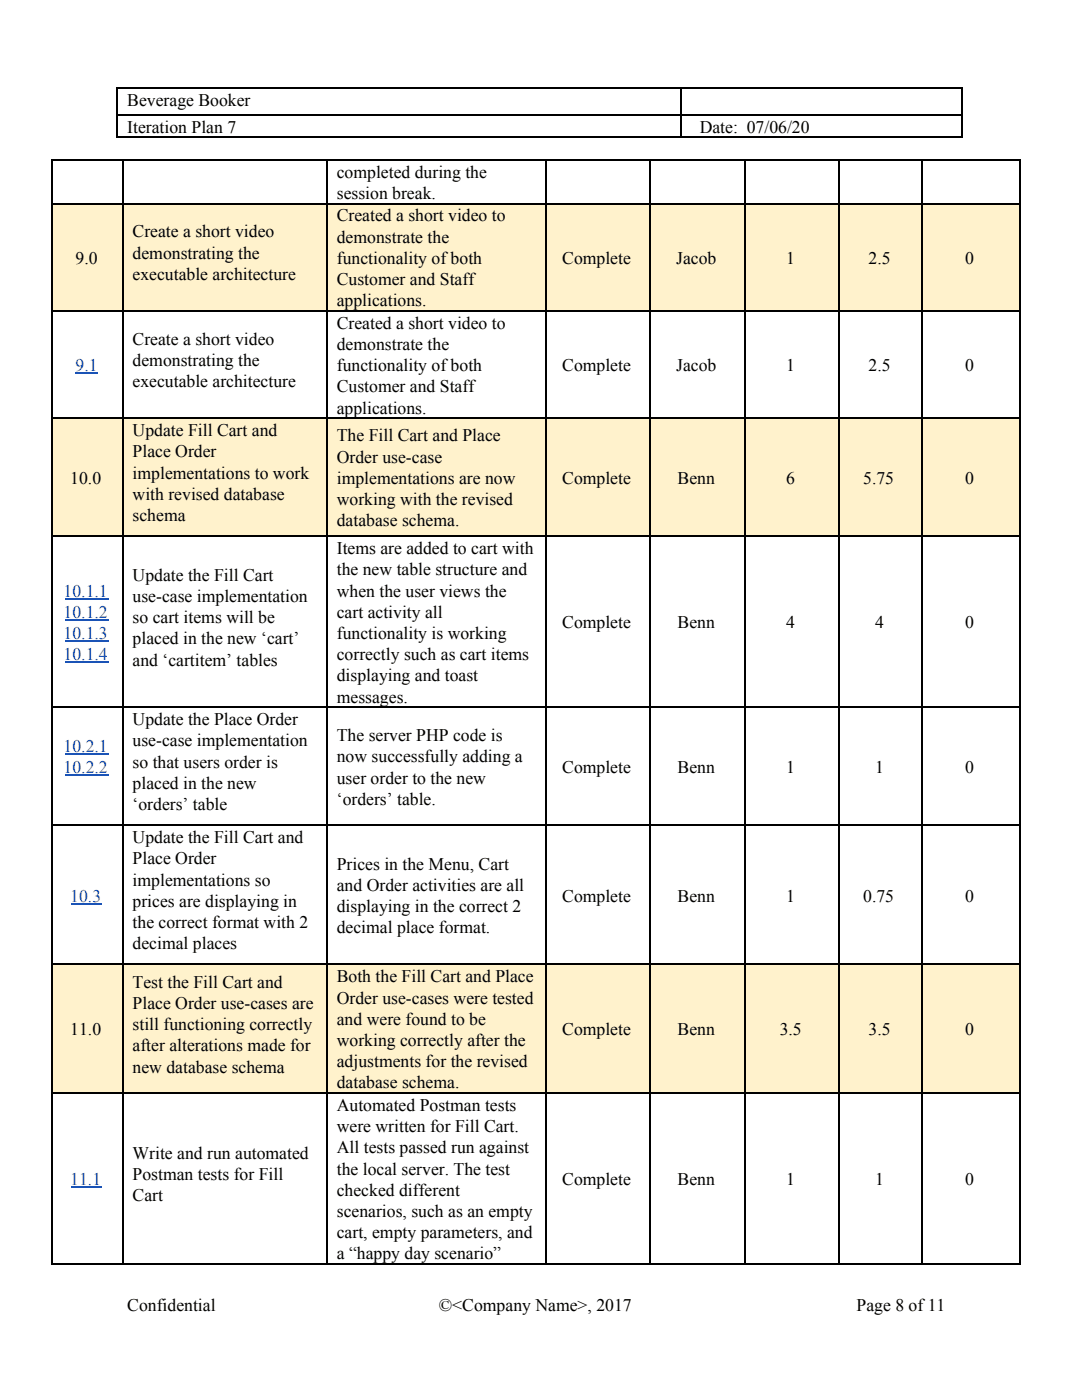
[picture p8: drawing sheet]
<svg xmlns="http://www.w3.org/2000/svg" width="216mm" height="279mm" viewBox="0 0 216 279" stroke-linecap="round" stroke-linejoin="round" font-family="sans-serif">
<defs><g id="words">
<g font-size="3.5">
<text x="25.4" y="21.2">Beverage Booker</text>
<text x="25.4" y="26.5">Iteration Plan 7</text>
<text x="139.6" y="26.5">Date: 07/06/20</text>
<text x="67.2" y="35.5">completed during the</text>
<text x="67.2" y="39.7">session break.</text>
<text x="26.5" y="47.4">Create a short video</text>
<text x="67.2" y="44.2">Created a short video to</text>
<text x="15.1" y="52.7">9.0</text>
<text x="26.5" y="51.6">demonstrating the</text>
<text x="67.2" y="48.4">demonstrate the</text>
<text x="67.2" y="52.7">functionality ofboth</text>
<text x="112.2" y="52.7">Complete</text>
<text x="134.9" y="52.7">Jacob</text>
<text x="156.9" y="52.7">1</text>
<text x="173.3" y="52.7">2.5</text>
<text x="192.6" y="52.7">0</text>
<text x="26.5" y="55.8">executable architecture</text>
<text x="67.2" y="56.9">Customer and Staff</text>
<text x="67.2" y="61.1">applications.</text>
<text x="67.2" y="65.6">Created a short video to</text>
<text x="26.5" y="68.8">Create a short video</text>
<text x="67.2" y="69.8">demonstrate the</text>
<text x="26.5" y="73">demonstrating the</text>
<text x="26.5" y="77.3">executable architecture</text>
<text x="67.2" y="74.1">functionality ofboth</text>
<text x="112.2" y="74.1">Complete</text>
<text x="134.9" y="74.1">Jacob</text>
<text x="156.9" y="74.1">1</text>
<text x="173.3" y="74.1">2.5</text>
<text x="192.6" y="74.1">0</text>
<text x="67.2" y="78.3">Customer and Staff</text>
<text x="67.2" y="82.5">applications.</text>
<text x="26.5" y="87">Update Fill Cart and</text>
<text x="67.2" y="88.1">The Fill Cart and Place</text>
<text x="26.5" y="91.3">Place Order</text>
<text x="26.5" y="95.5">implementations to work</text>
<text x="67.2" y="92.3">Order use-case</text>
<text x="14" y="96.6">10.0</text>
<text x="26.5" y="99.7">with revised database</text>
<text x="67.2" y="96.6">implementations are now</text>
<text x="67.2" y="100.8">working with the revised</text>
<text x="112.2" y="96.6">Complete</text>
<text x="135.2" y="96.6">Benn</text>
<text x="156.9" y="96.6">6</text>
<text x="172.2" y="96.6">5.75</text>
<text x="192.6" y="96.6">0</text>
<text x="26.5" y="104">schema</text>
<text x="67.2" y="105">database schema.</text>
<text x="67.2" y="110.6">Items are added to cart with</text>
<text x="26.5" y="115.9">Update the Fill Cart</text>
<text x="67.2" y="114.8">the new table structure and</text>
<text x="67.2" y="119.1">when the user views the</text>
<text x="26.5" y="120.1">use-case implementation</text>
<text x="26.5" y="124.4">so cart items will be</text>
<text x="67.2" y="123.3">cart activity all</text>
<text x="112.2" y="125.4">Complete</text>
<text x="135.2" y="125.4">Benn</text>
<text x="156.9" y="125.4">4</text>
<text x="174.6" y="125.4">4</text>
<text x="192.6" y="125.4">0</text>
<text x="26.5" y="128.6">placed in the new ‘cart’</text>
<text x="67.2" y="127.5">functionality is working</text>
<text x="67.2" y="131.8">correctly such as cart items</text>
<text x="26.5" y="132.8">and ‘cartitem’ tables</text>
<text x="67.2" y="136">displaying and toast</text>
<text x="67.2" y="140.2">messages.</text>
<text x="26.5" y="144.7">Update the Place Order</text>
<text x="26.5" y="149">use-case implementation</text>
<text x="67.2" y="147.9">The server PHP code is</text>
<text x="26.5" y="153.2">so that users order is</text>
<text x="67.2" y="152.1">now successfully adding a</text>
<text x="112.2" y="154.3">Complete</text>
<text x="135.2" y="154.3">Benn</text>
<text x="156.9" y="154.3">1</text>
<text x="174.6" y="154.3">1</text>
<text x="192.6" y="154.3">0</text>
<text x="26.5" y="157.4">placed in the new</text>
<text x="26.5" y="161.7">‘orders’ table</text>
<text x="67.2" y="156.4">user order to the new</text>
<text x="67.2" y="160.6">‘orders’ table.</text>
<text x="26.5" y="168.3">Update the Fill Cart and</text>
<text x="26.5" y="172.5">Place Order</text>
<text x="67.2" y="173.6">Prices in the Menu, Cart</text>
<text x="26.5" y="176.7">implementations so</text>
<text x="67.2" y="177.8">and Order activities are all</text>
<text x="112.2" y="179.9">Complete</text>
<text x="135.2" y="179.9">Benn</text>
<text x="156.9" y="179.9">1</text>
<text x="172.2" y="179.9">0.75</text>
<text x="192.6" y="179.9">0</text>
<text x="26.5" y="181">prices are displaying in</text>
<text x="26.5" y="185.2">the correct format with 2</text>
<text x="67.2" y="182">displaying in the correct 2</text>
<text x="26.5" y="189.4">decimal places</text>
<text x="67.2" y="186.3">decimal place format.</text>
<text x="26.5" y="197.1">Test the Fill Cart and</text>
<text x="67.2" y="196.1">Both the Fill Cart and Place</text>
<text x="26.5" y="201.3">Place Order use-cases are</text>
<text x="67.2" y="200.3">Order use-cases were tested</text>
<text x="14" y="206.6">11.0</text>
<text x="26.5" y="205.6">still functioning correctly</text>
<text x="26.5" y="209.8">after alterations made for</text>
<text x="67.2" y="204.5">and were found to be</text>
<text x="67.2" y="208.8">working correctly after the</text>
<text x="112.2" y="206.6">Complete</text>
<text x="135.2" y="206.6">Benn</text>
<text x="155.6" y="206.6">3.5</text>
<text x="173.3" y="206.6">3.5</text>
<text x="192.6" y="206.6">0</text>
<text x="26.5" y="214">new database schema</text>
<text x="67.2" y="213">adjustments for the revised</text>
<text x="67.2" y="217.2">database schema.</text>
<text x="67.2" y="221.7">Automated Postman tests</text>
<text x="67.2" y="226">were written for Fill Cart.</text>
<text x="26.5" y="231.2">Write and run automated</text>
<text x="67.2" y="230.2">All tests passed run against</text>
<text x="26.5" y="235.5">Postman tests for Fill</text>
<text x="26.5" y="239.7">Cart</text>
<text x="67.2" y="234.4">the local server. The test</text>
<text x="67.2" y="238.7">checked different</text>
<text x="112.2" y="236.5">Complete</text>
<text x="135.2" y="236.5">Benn</text>
<text x="156.9" y="236.5">1</text>
<text x="174.6" y="236.5">1</text>
<text x="192.6" y="236.5">0</text>
<text x="67.2" y="242.9">scenarios, such as an empty</text>
<text x="67.2" y="247.1">cart, empty parameters, and</text>
<text x="67.2" y="251.4">a “happy day scenario”</text>
<text x="25.4" y="261.7">Confidential</text>
<text x="87.6" y="261.7">©&lt;Company Name&gt;, 2017</text>
<text x="170.9" y="261.7">Page 8 of11</text>
</g>
<g font-size="3.5" fill="#15c">
<text x="15.1" y="74.1">9.1</text>
<text x="12.7" y="119.1">10.1.1</text>
<text x="12.7" y="123.3">10.1.2</text>
<text x="12.7" y="127.5">10.1.3</text>
<text x="12.7" y="131.8">10.1.4</text>
<text x="12.7" y="150">10.2.1</text>
<text x="12.7" y="154.3">10.2.2</text>
<text x="14" y="179.9">10.3</text>
<text x="14" y="236.5">11.1</text>
</g>
</g></defs>
<path d="M23.3 17.6h168.8M23.4 17.5v10M135.9 17.5v10M192 17.5v10M23.3 22.9h168.8M23.3 27.4h168.8" fill="none" stroke="#000" stroke-width=".26"/>
<path d="M0 31.7h215.9v247.5h-215.9z" fill="#fff"/>
<g fill="#fff2cc">
<path d="M10.3 40.5h14v21.4h-14z"/>
<path d="M24.3 40.5h40.8v21.4h-40.8z"/>
<path d="M65.1 40.5h43.6v21.4h-43.6z"/>
<path d="M108.7 40.5h20.9v21.4h-20.9z"/>
<path d="M129.6 40.5h18.8v21.4h-18.8z"/>
<path d="M148.4 40.5h18.8v21.4h-18.8z"/>
<path d="M167.2 40.5h16.7v21.4h-16.7z"/>
<path d="M183.9 40.5h19.6v21.4h-19.6z"/>
<path d="M10.3 83.3h14v23.6h-14z"/>
<path d="M24.3 83.3h40.8v23.6h-40.8z"/>
<path d="M65.1 83.3h43.6v23.6h-43.6z"/>
<path d="M108.7 83.3h20.9v23.6h-20.9z"/>
<path d="M129.6 83.3h18.8v23.6h-18.8z"/>
<path d="M148.4 83.3h18.8v23.6h-18.8z"/>
<path d="M167.2 83.3h16.7v23.6h-16.7z"/>
<path d="M183.9 83.3h19.6v23.6h-19.6z"/>
<path d="M10.3 192.4h14v25.6h-14z"/>
<path d="M24.3 192.4h40.8v25.6h-40.8z"/>
<path d="M65.1 192.4h43.6v25.6h-43.6z"/>
<path d="M108.7 192.4h20.9v25.6h-20.9z"/>
<path d="M129.6 192.4h18.8v25.6h-18.8z"/>
<path d="M148.4 192.4h18.8v25.6h-18.8z"/>
<path d="M167.2 192.4h16.7v25.6h-16.7z"/>
<path d="M183.9 192.4h19.6v25.6h-19.6z"/>
</g>
<g fill="none" stroke="#000" stroke-width=".26">
<path d="M10.3 31.9h193.4M10.5 31.7v220.7M24.5 31.7v220.7M65.2 31.7v220.7M108.9 31.7v220.7M129.8 31.7v220.7M148.6 31.7v220.7M167.3 31.7v220.7M184 31.7v220.7M203.6 31.7v220.7M10.3 40.6h193.4M10.3 62h193.4"/>
<path d="M10.3 83.5h193.4M10.3 107h193.4M10.3 141.2h193.4M10.3 164.7h193.4M10.3 192.5h193.4M10.3 218.1h193.4M10.3 252.3h193.4"/>
</g>
<path d="M15.1 74.5h4.5M13 119.5h8.7M13 123.7h8.7M13 127.9h8.7M13 132.2h8.7M13 150.4h8.7M13 154.6h8.7M14.3 180.3h6.1M14.3 236.9h6.1" fill="none" stroke="#15c" stroke-width=".26"/>
<use href="#words"/>
</svg>
